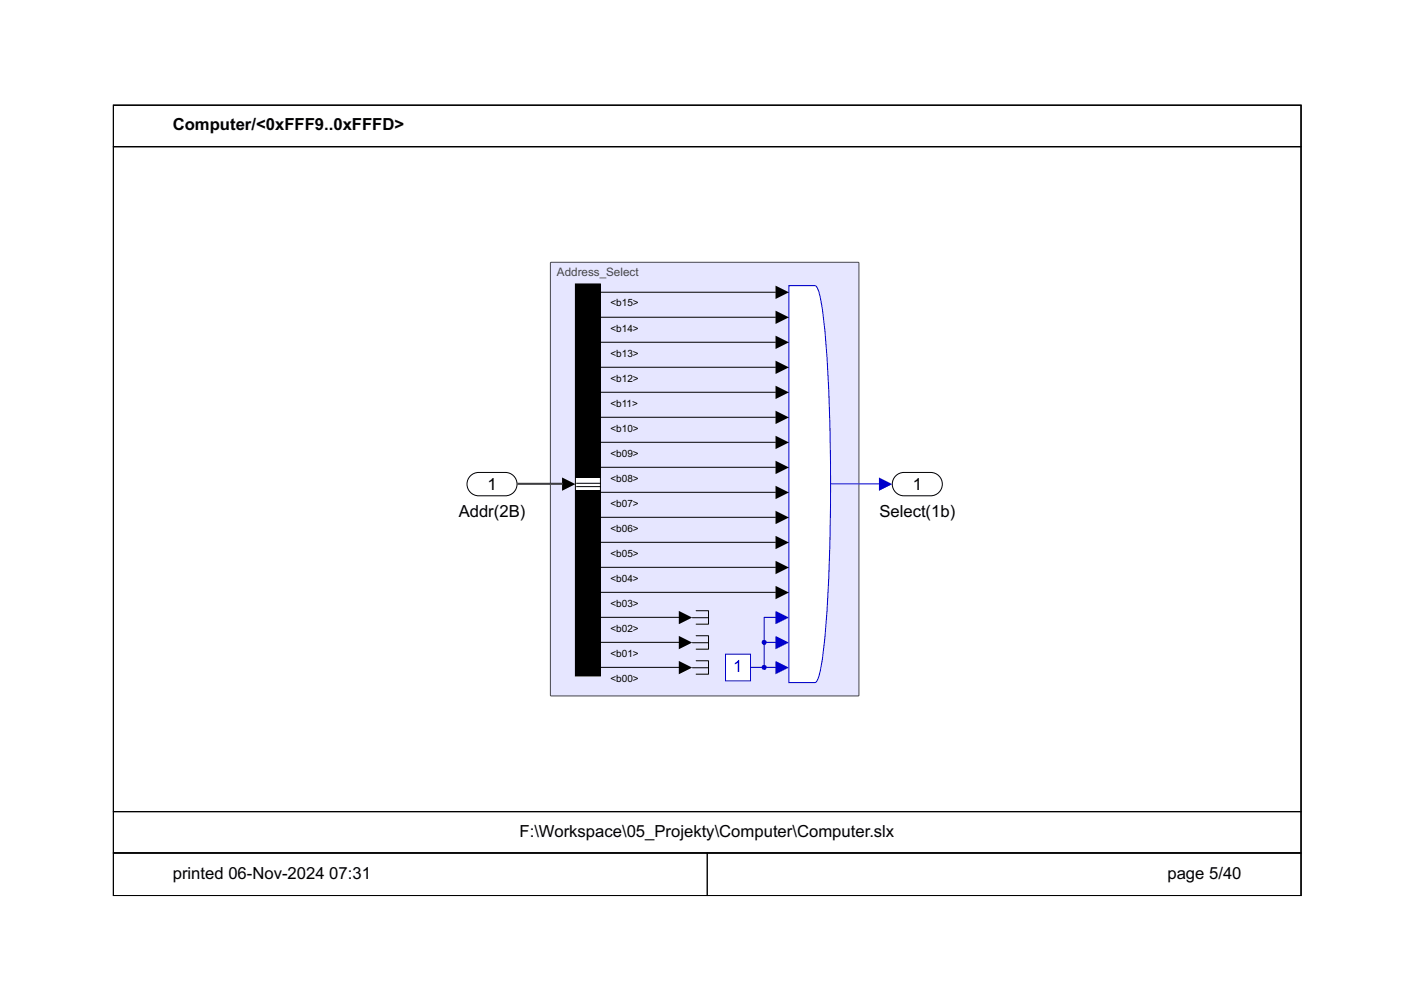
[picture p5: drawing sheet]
<svg xmlns="http://www.w3.org/2000/svg" width="297mm" height="210mm" viewBox="0 0 297 210" stroke-linecap="round" stroke-linejoin="round" font-family="sans-serif">
<defs><g id="words">
<g font-size="3.5">
<text x="36.3" y="27.3">Computer/&lt;0xFFF9..0xFFFD&gt;</text>
<text x="102.3" y="102.8">1</text>
<text x="191.6" y="102.8">1</text>
<text x="96.3" y="108.6">Addr(2B)</text>
<text x="184.6" y="108.6">Select(1b)</text>
<text x="109.1" y="175.6">F:\Workspace\05_Projekty\Computer\Computer.slx</text>
<text x="36.3" y="184.4">printed 06-Nov-2024</text>
<text x="69.1" y="184.4">07:31</text>
<text x="245.1" y="184.4">page 5/40</text>
</g>
<text font-size="2.5" fill="#45454c" x="116.9" y="57.8">Address_Select</text>
<g font-size="2.1">
<text x="128.1" y="64.3">&lt;b15&gt;</text>
<text x="128.1" y="69.6">&lt;b14&gt;</text>
<text x="128.1" y="74.8">&lt;b13&gt;</text>
<text x="128.1" y="80.1">&lt;b12&gt;</text>
<text x="128.1" y="85.3">&lt;b11&gt;</text>
<text x="128.1" y="90.6">&lt;b10&gt;</text>
<text x="128.1" y="95.8">&lt;b09&gt;</text>
<text x="128.1" y="101.1">&lt;b08&gt;</text>
<text x="128.1" y="106.3">&lt;b07&gt;</text>
<text x="128.1" y="111.6">&lt;b06&gt;</text>
<text x="128.1" y="116.8">&lt;b05&gt;</text>
<text x="128.1" y="122.1">&lt;b04&gt;</text>
<text x="128.1" y="127.4">&lt;b03&gt;</text>
<text x="128.1" y="132.6">&lt;b02&gt;</text>
<text x="128.1" y="137.9">&lt;b01&gt;</text>
<text x="128.1" y="143.1">&lt;b00&gt;</text>
</g>
</g></defs>
<path d="M115.6 55.1h64.7v90.9h-64.7z" fill-rule="evenodd" fill="#e6e6ff" stroke="#45454c" stroke-width=".21"/>
<path d="M187.8 100.1a2.45 2.45 0 0 1 2-.9h5.6a2.45 2.45 0 0 1 2.4 2.4 2.45 2.45 0 0 1-2.4 2.5h-5.6a2.45 2.45 0 0 1-2.2-1.4 2.45 2.45 0 0 1 .2-2.6z" fill="#fff"/>
<path d="M187.8 100.1a2.45 2.45 0 0 1 2-.9h5.6a2.45 2.45 0 0 1 2.4 2.4 2.45 2.45 0 0 1-2.4 2.5h-5.6a2.45 2.45 0 0 1-2.2-1.4 2.45 2.45 0 0 1 .2-2.6z" fill="none" stroke="#000" stroke-width=".21"/>
<path d="M98.6 100.1a2.45 2.45 0 0 1 1.9-.9h5.6a2.45 2.45 0 0 1 2.4 2.4 2.45 2.45 0 0 1-2.4 2.5h-5.6a2.45 2.45 0 0 1-2.2-1.4 2.45 2.45 0 0 1 .3-2.6z" fill="#fff"/>
<path d="M98.6 100.1a2.45 2.45 0 0 1 1.9-.9h5.6a2.45 2.45 0 0 1 2.4 2.4 2.45 2.45 0 0 1-2.4 2.5h-5.6a2.45 2.45 0 0 1-2.2-1.4 2.45 2.45 0 0 1 .3-2.6z" fill="none" stroke="#000" stroke-width=".21"/>
<path d="M120.8 59.6h5.2v82.3h-5.2z" fill="#fff"/>
<path d="M120.8 59.6h5.2v82.3h-5.2zM121 101.4h5.1M121 102.1h5.1" fill="none" stroke="#000" stroke-width=".21"/>
<g fill="#000">
<path d="M120.8 59.6h5.2v40.6h-5.2z" fill-rule="evenodd"/>
<path d="M120.8 103h5.2v38.9h-5.2z" fill-rule="evenodd"/>
</g>
<path d="M165.6 60h5.5a2.64 2.64 0 0 1 1 2.1 169.8 169.8 0 0 1 2.1 26.4 391 391 0 0 1-1.4 48.5l-.4 3a7.6 7.6 0 0 1-1.1 3.1l-.2 .2h-5.5z" fill="#fff"/>
<path d="M165.6 60h5.5a2.64 2.64 0 0 1 1 2.1 169.8 169.8 0 0 1 2.1 26.4 391 391 0 0 1-1.4 48.5l-.4 3a7.6 7.6 0 0 1-1.1 3.1l-.2 .2h-5.5z" fill="none" stroke="#00c" stroke-width=".21"/>
<path d="M145.3 126.8h5.3v5.6h-5.3z" fill="#e6e6ff"/>
<path d="M145.4 129.7h3.3M146.1 128.2h2.6v2.8h-2.6" fill="none" stroke="#000" stroke-width=".21"/>
<path d="M145.3 132.1h5.3v5.6h-5.3z" fill="#e6e6ff"/>
<path d="M145.4 134.9h3.3M146.1 133.4h2.6v2.9h-2.6" fill="none" stroke="#000" stroke-width=".21"/>
<path d="M145.3 137.3h5.3v5.6h-5.3z" fill="#e6e6ff"/>
<path d="M146.1 138.7h2.6v2.8h-2.6M145.4 140.2h3.3" fill="none" stroke="#000" stroke-width=".21"/>
<path d="M152.3 137.3h5.3v5.6h-5.3z" fill="#fff"/>
<path d="M154.3 139.2l.7-.7h.2v2.5h-.3v-1.9l-.6 .4z" fill="#00c"/>
<path d="M152.3 137.3h5.3v5.6h-5.3z" fill="none" stroke="#00c" stroke-width=".21"/>
<path d="M184.5 100.2l2.8 1.4-2.8 1.4z" fill="#00c"/>
<path d="M174.4 101.6h10.1M157.5 140.1h2.9" fill="none" stroke="#00c" stroke-width=".21"/>
<path d="M162.8 138.7l2.8 1.4-2.8 1.4z" fill="#00c"/>
<path d="M160.4 134.8v5.3h2.5" fill="none" stroke="#00c" stroke-width=".21"/>
<path d="M162.8 133.5l2.8 1.4-2.8 1.4z" fill="#00c"/>
<path d="M160.4 134.8h2.5" fill="none" stroke="#00c" stroke-width=".21"/>
<path d="M162.8 128.2l2.8 1.4-2.8 1.4z" fill="#00c"/>
<path d="M162.9 129.6h-2.5v5.2" fill="none" stroke="#00c" stroke-width=".21"/>
<g fill="#00c">
<circle cx="160.4" cy="140.1" r=".53"/>
<circle cx="160.4" cy="134.8" r=".53"/>
</g>
<g fill="#000">
<path d="M162.8 75.7l2.8 1.4-2.8 1.4zM162.8 70.5l2.8 1.4-2.8 1.4zM162.8 60l2.8 1.4-2.8 1.4zM162.8 65.2l2.8 1.4-2.8 1.4zM162.8 81l2.8 1.4-2.8 1.4zM162.8 86.2l2.8 1.4-2.8 1.4zM162.8 91.5l2.8 1.4-2.8 1.4zM162.8 96.7l2.8 1.4-2.8 1.4zM118 100.2l2.8 1.4-2.8 1.4zM162.8 102l2.8 1.4-2.8 1.4zM162.8 107.2l2.8 1.4-2.8 1.4zM162.8 112.5l2.8 1.4-2.8 1.4z"/>
<path d="M162.8 117.7l2.8 1.4-2.8 1.4zM142.5 128.2l2.8 1.4-2.8 1.4zM142.5 133.5l2.8 1.4-2.8 1.4zM162.8 123l2.8 1.4-2.8 1.4zM142.5 138.7l2.8 1.4-2.8 1.4z"/>
</g>
<g fill="none" stroke="#000" stroke-width=".21">
<path d="M23.8 30.8h249.3v139.6h-249.3zM23.8 22.1h249.3v8.7h-249.3zM23.8 22.1h249.3v165.9h-249.3zM126.1 77.1h36.8M126.1 71.8h36.8M126.1 61.3h36.8M126.1 66.6h36.8M126.1 82.3h36.8M126.1 87.6h36.8M126.1 92.8h36.8M126.1 98.1h36.8M108.6 101.6h9.4"/>
<path d="M126.1 103.3h36.8M126.1 108.6h36.8M126.1 113.8h36.8M126.1 119.1h36.8M126.1 129.6h16.5M126.1 134.8h16.5M126.1 124.3h36.8M126.1 140.1h16.5M23.8 170.4h249.3v8.6h-249.3zM23.8 179h124.7v9h-124.7zM23.8 179h249.3v9h-249.3zM148.5 179h124.6v9h-124.6z"/>
</g>
<path d="M108.6 101.6h9.4" fill="none" stroke="#000" stroke-width=".42"/>
<path d="M108.6 101.6h9.4" fill="none" stroke="#fff" stroke-width=".25"/>
<use href="#words"/>
</svg>
